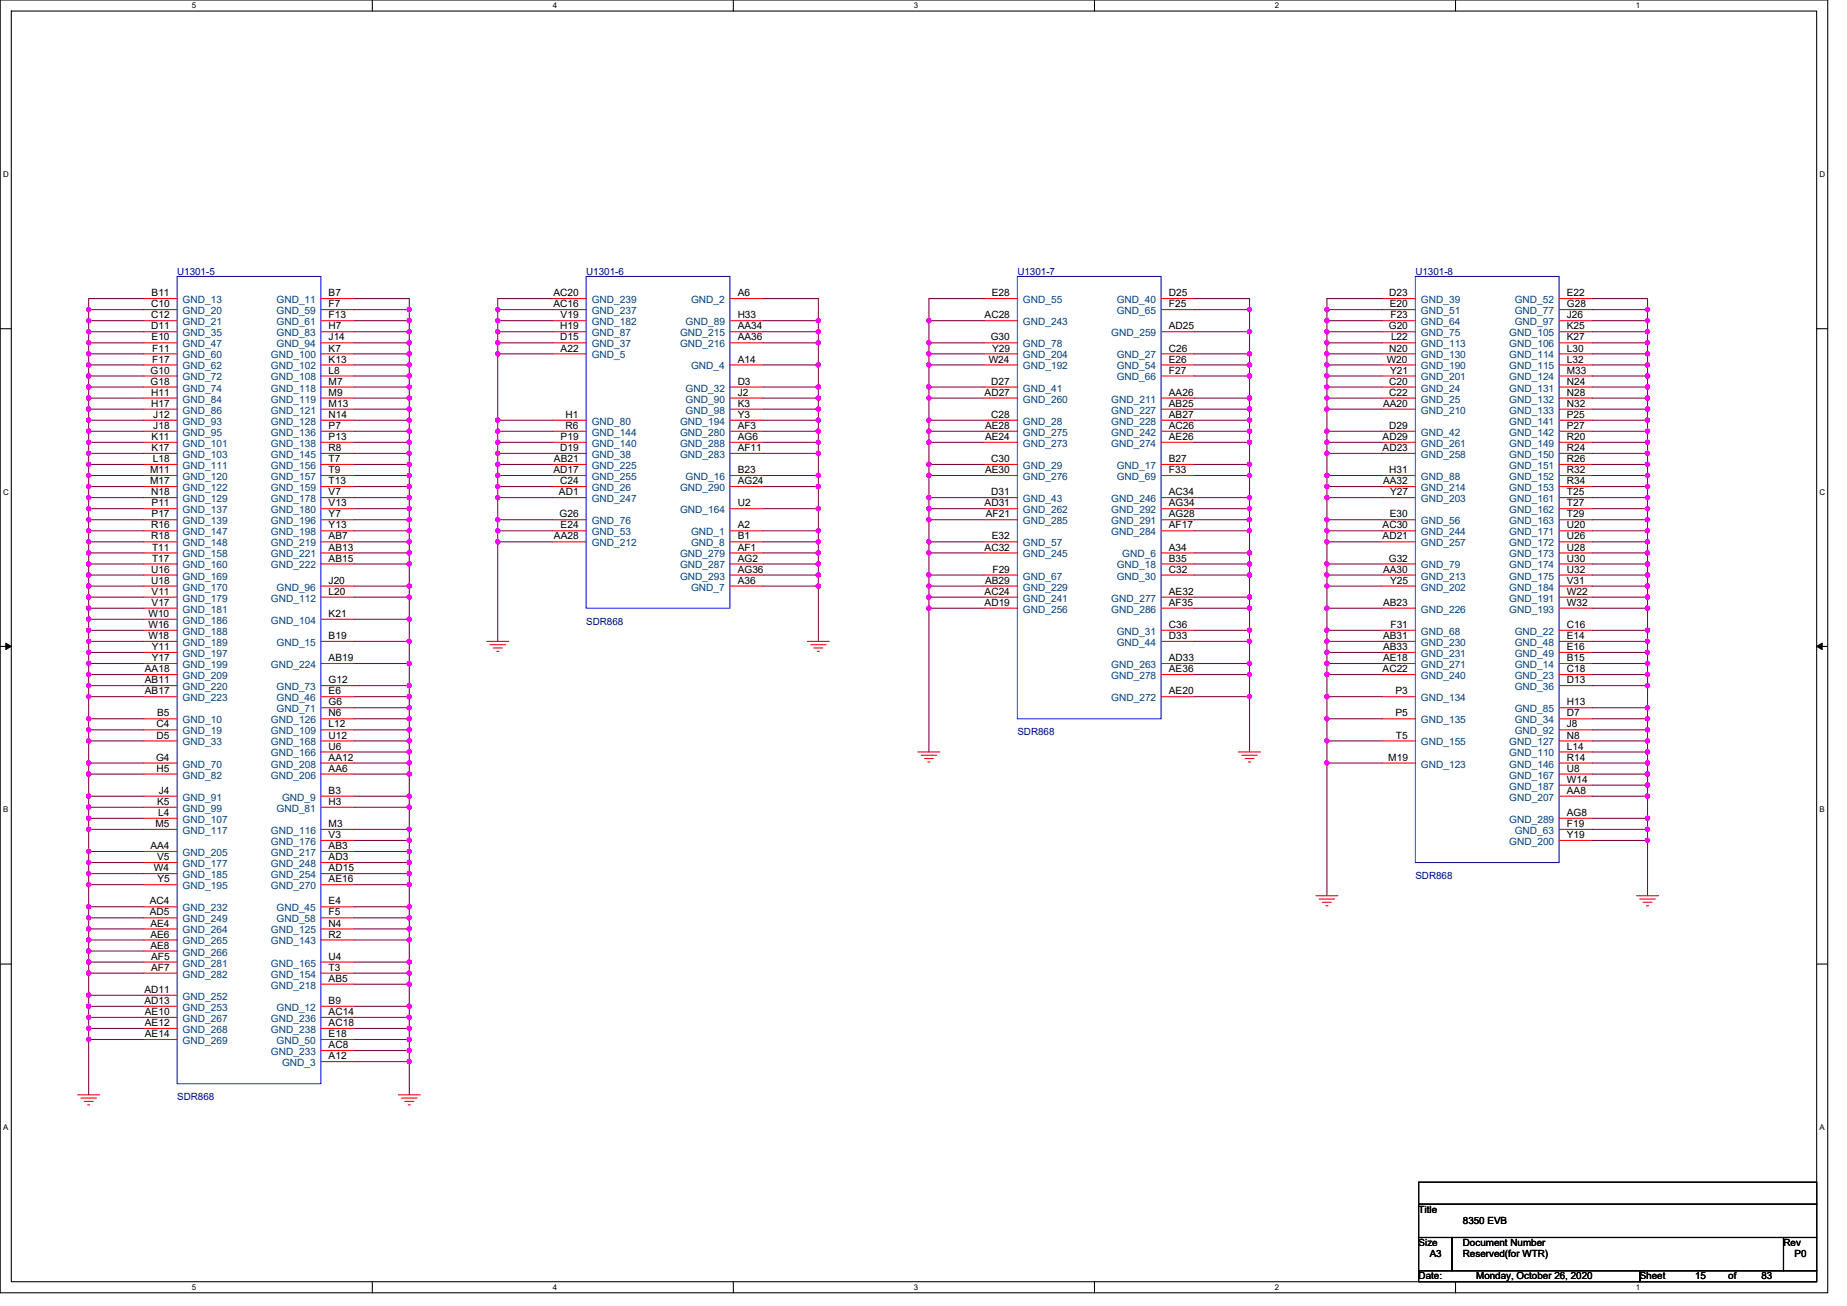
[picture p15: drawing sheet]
<svg xmlns="http://www.w3.org/2000/svg" width="297mm" height="210mm" viewBox="0 0 297 210" stroke-linecap="round" stroke-linejoin="round" font-family="sans-serif">
<defs><g id="words">
<g font-size="1.6">
<text x="24.4" y="47.6">B11</text>
<text x="52.8" y="47.6">B7</text>
<text x="89" y="47.6">AC20</text>
<text x="118.6" y="47.6">A6</text>
<text x="159.5" y="47.6">E28</text>
<text x="188" y="47.6">D25</text>
<text x="223.4" y="47.6">D23</text>
<text x="252" y="47.6">E22</text>
<text x="24.3" y="49.4">C10</text>
<text x="24.3" y="51.2">C12</text>
<text x="24.3" y="53">D11</text>
<text x="52.8" y="49.4">F7</text>
<text x="52.8" y="51.2">F13</text>
<text x="52.8" y="53">H7</text>
<text x="89" y="49.4">AC16</text>
<text x="90.1" y="53">H19</text>
<text x="90.2" y="51.2">V19</text>
<text x="118.6" y="51.2">H33</text>
<text x="118.6" y="53">AA34</text>
<text x="158.3" y="51.2">AC28</text>
<text x="188" y="49.4">F25</text>
<text x="188" y="53">AD25</text>
<text x="223.3" y="53">G20</text>
<text x="223.5" y="49.4">E20</text>
<text x="223.6" y="51.2">F23</text>
<text x="252" y="49.4">G28</text>
<text x="252" y="51.2">J26</text>
<text x="252" y="53">K25</text>
<text x="24.4" y="54.7">E10</text>
<text x="24.5" y="56.5">F11</text>
<text x="24.5" y="58.3">F17</text>
<text x="52.8" y="54.7">J14</text>
<text x="52.9" y="56.5">K7</text>
<text x="52.9" y="58.3">K13</text>
<text x="90.1" y="54.7">D15</text>
<text x="90.2" y="56.5">A22</text>
<text x="118.6" y="58.3">A14</text>
<text x="118.6" y="54.7">AA36</text>
<text x="159" y="58.3">W24</text>
<text x="159.3" y="54.7">G30</text>
<text x="159.6" y="56.5">Y29</text>
<text x="188" y="56.5">C26</text>
<text x="188" y="58.3">E26</text>
<text x="223" y="58.3">W20</text>
<text x="223.4" y="56.5">N20</text>
<text x="223.7" y="54.7">L22</text>
<text x="252" y="54.7">K27</text>
<text x="252" y="56.5">L30</text>
<text x="252" y="58.3">L32</text>
<text x="24.2" y="60.1">G10</text>
<text x="24.2" y="61.8">G18</text>
<text x="24.3" y="63.6">H11</text>
<text x="24.3" y="65.4">H17</text>
<text x="52.9" y="60.1">L8</text>
<text x="52.9" y="61.8">M7</text>
<text x="52.9" y="63.6">M9</text>
<text x="52.9" y="65.4">M13</text>
<text x="118.6" y="61.8">D3</text>
<text x="118.6" y="63.6">J2</text>
<text x="118.6" y="65.4">K3</text>
<text x="158.3" y="63.6">AD27</text>
<text x="159.4" y="61.8">D27</text>
<text x="188" y="60.1">F27</text>
<text x="188" y="63.6">AA26</text>
<text x="188" y="65.4">AB25</text>
<text x="222.4" y="65.4">AA20</text>
<text x="223.4" y="61.8">C20</text>
<text x="223.4" y="63.6">C22</text>
<text x="223.6" y="60.1">Y21</text>
<text x="252" y="60.1">M33</text>
<text x="252" y="61.8">N24</text>
<text x="252" y="63.6">N28</text>
<text x="252" y="65.4">N32</text>
<text x="24.4" y="70.7">K11</text>
<text x="24.7" y="67.2">J12</text>
<text x="24.7" y="69">J18</text>
<text x="52.9" y="67.2">N14</text>
<text x="52.9" y="69">P7</text>
<text x="52.9" y="70.7">P13</text>
<text x="90.2" y="70.7">P19</text>
<text x="91" y="67.2">H1</text>
<text x="91" y="69">R6</text>
<text x="118.6" y="67.2">Y3</text>
<text x="118.6" y="69">AF3</text>
<text x="118.6" y="70.7">AG6</text>
<text x="158.4" y="70.7">AE24</text>
<text x="158.4" y="69">AE28</text>
<text x="159.4" y="67.2">C28</text>
<text x="188" y="67.2">AB27</text>
<text x="188" y="69">AC26</text>
<text x="188" y="70.7">AE26</text>
<text x="222.4" y="70.7">AD29</text>
<text x="223.4" y="69">D29</text>
<text x="252" y="67.2">P25</text>
<text x="252" y="69">P27</text>
<text x="252" y="70.7">R20</text>
<text x="24.1" y="76.1">M11</text>
<text x="24.1" y="77.9">M17</text>
<text x="24.4" y="72.5">K17</text>
<text x="24.6" y="74.3">L18</text>
<text x="52.9" y="72.5">R8</text>
<text x="52.9" y="74.3">T7</text>
<text x="52.9" y="76.1">T9</text>
<text x="52.9" y="77.9">T13</text>
<text x="89" y="76.1">AD17</text>
<text x="89.1" y="74.3">AB21</text>
<text x="90.1" y="77.9">C24</text>
<text x="90.1" y="72.5">D19</text>
<text x="118.6" y="76.1">B23</text>
<text x="118.6" y="72.5">AF11</text>
<text x="118.6" y="77.9">AG24</text>
<text x="158.4" y="76.1">AE30</text>
<text x="159.4" y="74.3">C30</text>
<text x="188" y="74.3">B27</text>
<text x="188" y="76.1">F33</text>
<text x="222.4" y="72.5">AD23</text>
<text x="222.4" y="77.9">AA32</text>
<text x="223.4" y="76.1">H31</text>
<text x="252" y="72.5">R24</text>
<text x="252" y="74.3">R26</text>
<text x="252" y="76.1">R32</text>
<text x="252" y="77.9">R34</text>
<text x="24.3" y="79.6">N18</text>
<text x="24.4" y="81.4">P11</text>
<text x="24.4" y="83.2">P17</text>
<text x="52.9" y="79.6">V7</text>
<text x="52.9" y="81.4">V13</text>
<text x="52.9" y="83.2">Y7</text>
<text x="89.9" y="79.6">AD1</text>
<text x="90" y="83.2">G26</text>
<text x="118.6" y="81.4">U2</text>
<text x="158.3" y="81.4">AD31</text>
<text x="158.5" y="83.2">AF21</text>
<text x="159.4" y="79.6">D31</text>
<text x="188" y="79.6">AC34</text>
<text x="188" y="83.2">AG28</text>
<text x="188" y="81.4">AG34</text>
<text x="223.5" y="83.2">E30</text>
<text x="223.6" y="79.6">Y27</text>
<text x="252" y="79.6">T25</text>
<text x="252" y="81.4">T27</text>
<text x="252" y="83.2">T29</text>
<text x="24.3" y="85">R16</text>
<text x="24.3" y="86.7">R18</text>
<text x="24.5" y="88.5">T11</text>
<text x="52.9" y="85">Y13</text>
<text x="52.9" y="86.7">AB7</text>
<text x="52.9" y="88.5">AB13</text>
<text x="89.1" y="86.7">AA28</text>
<text x="90.2" y="85">E24</text>
<text x="118.6" y="85">A2</text>
<text x="118.6" y="86.7">B1</text>
<text x="118.6" y="88.5">AF1</text>
<text x="158.3" y="88.5">AC32</text>
<text x="159.5" y="86.7">E32</text>
<text x="188" y="88.5">A34</text>
<text x="188" y="85">AF17</text>
<text x="222.4" y="85">AC30</text>
<text x="222.4" y="86.7">AD21</text>
<text x="252" y="85">U20</text>
<text x="252" y="86.7">U26</text>
<text x="252" y="88.5">U28</text>
<text x="24.3" y="92.1">U16</text>
<text x="24.3" y="93.9">U18</text>
<text x="24.4" y="95.6">V11</text>
<text x="24.5" y="90.3">T17</text>
<text x="52.8" y="93.9">J20</text>
<text x="52.9" y="95.6">L20</text>
<text x="52.9" y="90.3">AB15</text>
<text x="118.6" y="93.9">A36</text>
<text x="118.6" y="90.3">AG2</text>
<text x="118.6" y="92.1">AG36</text>
<text x="158.3" y="95.6">AC24</text>
<text x="158.4" y="93.9">AB29</text>
<text x="159.6" y="92.1">F29</text>
<text x="188" y="90.3">B35</text>
<text x="188" y="92.1">C32</text>
<text x="188" y="95.6">AE32</text>
<text x="222.4" y="92.1">AA30</text>
<text x="223.3" y="90.3">G32</text>
<text x="223.6" y="93.9">Y25</text>
<text x="252" y="90.3">U30</text>
<text x="252" y="92.1">U32</text>
<text x="252" y="93.9">V31</text>
<text x="252" y="95.6">W22</text>
<text x="23.9" y="99.2">W10</text>
<text x="23.9" y="101">W16</text>
<text x="24.4" y="97.4">V17</text>
<text x="52.9" y="99.2">K21</text>
<text x="158.3" y="97.4">AD19</text>
<text x="188" y="101">C36</text>
<text x="188" y="97.4">AF35</text>
<text x="222.4" y="97.4">AB23</text>
<text x="223.6" y="101">F31</text>
<text x="252" y="101">C16</text>
<text x="252" y="97.4">W32</text>
<text x="23.9" y="102.7">W18</text>
<text x="24.4" y="104.5">Y11</text>
<text x="24.4" y="106.3">Y17</text>
<text x="52.8" y="102.7">B19</text>
<text x="52.9" y="106.3">AB19</text>
<text x="188" y="102.7">D33</text>
<text x="188" y="106.3">AD33</text>
<text x="222.4" y="102.7">AB31</text>
<text x="222.4" y="104.5">AB33</text>
<text x="222.4" y="106.3">AE18</text>
<text x="252" y="106.3">B15</text>
<text x="252" y="102.7">E14</text>
<text x="252" y="104.5">E16</text>
<text x="23.3" y="108.1">AA18</text>
<text x="23.3" y="109.9">AB11</text>
<text x="23.3" y="111.6">AB17</text>
<text x="52.8" y="111.6">E6</text>
<text x="52.8" y="113.4">G6</text>
<text x="52.8" y="109.9">G12</text>
<text x="188" y="111.6">AE20</text>
<text x="188" y="108.1">AE36</text>
<text x="222.4" y="108.1">AC22</text>
<text x="224.4" y="111.6">P3</text>
<text x="252" y="108.1">C18</text>
<text x="252" y="109.9">D13</text>
<text x="252" y="113.4">H13</text>
<text x="25.2" y="117">C4</text>
<text x="25.2" y="118.7">D5</text>
<text x="25.3" y="115.2">B5</text>
<text x="52.9" y="117">L12</text>
<text x="52.9" y="115.2">N6</text>
<text x="52.9" y="118.7">U12</text>
<text x="224.4" y="115.2">P5</text>
<text x="224.5" y="118.7">T5</text>
<text x="252" y="115.2">D7</text>
<text x="252" y="117">J8</text>
<text x="252" y="118.7">N8</text>
<text x="25.1" y="122.3">G4</text>
<text x="25.2" y="124.1">H5</text>
<text x="52.9" y="120.5">U6</text>
<text x="52.9" y="124.1">AA6</text>
<text x="52.9" y="122.3">AA12</text>
<text x="223.3" y="122.3">M19</text>
<text x="252" y="120.5">L14</text>
<text x="252" y="122.3">R14</text>
<text x="252" y="124.1">U8</text>
<text x="252" y="125.9">W14</text>
<text x="25.3" y="129.4">K5</text>
<text x="25.5" y="131.2">L4</text>
<text x="25.5" y="127.6">J4</text>
<text x="52.8" y="129.4">H3</text>
<text x="52.8" y="127.6">B3</text>
<text x="252" y="127.6">AA8</text>
<text x="252" y="131.2">AG8</text>
<text x="24.2" y="136.5">AA4</text>
<text x="25" y="133">M5</text>
<text x="52.9" y="133">M3</text>
<text x="52.9" y="134.7">V3</text>
<text x="52.9" y="136.5">AB3</text>
<text x="252" y="133">F19</text>
<text x="252" y="134.7">Y19</text>
<text x="24.8" y="140.1">W4</text>
<text x="25.3" y="138.3">V5</text>
<text x="25.3" y="141.9">Y5</text>
<text x="52.9" y="138.3">AD3</text>
<text x="52.9" y="140.1">AD15</text>
<text x="52.9" y="141.9">AE16</text>
<text x="24.1" y="145.4">AC4</text>
<text x="24.1" y="147.2">AD5</text>
<text x="24.2" y="149">AE4</text>
<text x="52.8" y="145.4">E4</text>
<text x="52.8" y="147.2">F5</text>
<text x="52.9" y="149">N4</text>
<text x="24.2" y="150.7">AE6</text>
<text x="24.2" y="152.5">AE8</text>
<text x="24.3" y="154.3">AF5</text>
<text x="52.9" y="150.7">R2</text>
<text x="52.9" y="154.3">U4</text>
<text x="23.2" y="159.6">AD11</text>
<text x="23.2" y="161.4">AD13</text>
<text x="24.3" y="156.1">AF7</text>
<text x="52.8" y="161.4">B9</text>
<text x="52.9" y="156.1">T3</text>
<text x="52.9" y="157.9">AB5</text>
<text x="23.3" y="163.2">AE10</text>
<text x="23.3" y="165">AE12</text>
<text x="23.3" y="166.8">AE14</text>
<text x="52.8" y="166.8">E18</text>
<text x="52.9" y="163.2">AC14</text>
<text x="52.9" y="165">AC18</text>
<text x="52.8" y="170.3">A12</text>
<text x="52.9" y="168.5">AC8</text>
<text x="228.1" y="195.1">Title</text>
<text x="235.3" y="196.8">8350 EVB</text>
<text x="228.1" y="200.4">Size</text>
<text x="229.9" y="202.2">A3</text>
<text x="235.3" y="200.4">Document Number</text>
<text x="235.3" y="202.2">Reserved(for WTR)</text>
<text x="286.8" y="200.4">Rev</text>
<text x="288.6" y="202.2">P0</text>
<text x="228.1" y="205.7">Date:</text>
<text x="237.4" y="205.7">Monday, October 26, 2020</text>
<text x="263.7" y="205.7">Sheet</text>
<text x="272.6" y="205.7">15</text>
<text x="277.9" y="205.7">of</text>
<text x="283.3" y="205.7">83</text>
</g>
<g font-size="1.6" fill="#000080">
<text x="28.5" y="44.3">U1301-5</text>
<text x="94.3" y="44.3">U1301-6</text>
<text x="163.6" y="44.3">U1301-7</text>
<text x="227.6" y="44.3">U1301-8</text>
<text x="94.3" y="100.5">SDR868</text>
<text x="163.6" y="118.2">SDR868</text>
<text x="227.6" y="141.4">SDR868</text>
<text x="28.5" y="176.9">SDR868</text>
</g>
<g font-size="1.6" fill="#004080">
<text x="29.4" y="48.7">GND_13</text>
<text x="29.4" y="50.5">GND_20</text>
<text x="29.4" y="52.3">GND_21</text>
<text x="44.5" y="48.7">GND_11</text>
<text x="44.5" y="50.5">GND_59</text>
<text x="44.5" y="52.3">GND_61</text>
<text x="95.2" y="52.3">GND_182</text>
<text x="95.2" y="50.5">GND_237</text>
<text x="95.2" y="48.7">GND_239</text>
<text x="110.3" y="52.3">GND_89</text>
<text x="111.1" y="48.7">GND_2</text>
<text x="164.5" y="48.7">GND_55</text>
<text x="164.5" y="52.3">GND_243</text>
<text x="179.6" y="48.7">GND_40</text>
<text x="179.6" y="50.5">GND_65</text>
<text x="228.5" y="48.7">GND_39</text>
<text x="228.5" y="50.5">GND_51</text>
<text x="228.5" y="52.3">GND_64</text>
<text x="243.6" y="48.7">GND_52</text>
<text x="243.6" y="50.5">GND_77</text>
<text x="243.6" y="52.3">GND_97</text>
<text x="29.4" y="54.1">GND_35</text>
<text x="29.4" y="55.8">GND_47</text>
<text x="29.4" y="57.6">GND_60</text>
<text x="29.4" y="59.4">GND_62</text>
<text x="43.6" y="57.6">GND_100</text>
<text x="43.6" y="59.4">GND_102</text>
<text x="44.5" y="54.1">GND_83</text>
<text x="44.5" y="55.8">GND_94</text>
<text x="95.2" y="57.6">GND_5</text>
<text x="95.2" y="55.8">GND_37</text>
<text x="95.2" y="54.1">GND_87</text>
<text x="109.4" y="54.1">GND_215</text>
<text x="109.4" y="55.8">GND_216</text>
<text x="111.1" y="59.4">GND_4</text>
<text x="164.5" y="55.8">GND_78</text>
<text x="164.5" y="59.4">GND_192</text>
<text x="164.5" y="57.6">GND_204</text>
<text x="178.7" y="54.1">GND_259</text>
<text x="179.6" y="57.6">GND_27</text>
<text x="179.6" y="59.4">GND_54</text>
<text x="228.5" y="54.1">GND_75</text>
<text x="228.5" y="55.8">GND_113</text>
<text x="228.5" y="57.6">GND_130</text>
<text x="228.5" y="59.4">GND_190</text>
<text x="242.7" y="54.1">GND_105</text>
<text x="242.7" y="55.8">GND_106</text>
<text x="242.7" y="57.6">GND_114</text>
<text x="242.7" y="59.4">GND_115</text>
<text x="29.4" y="61.2">GND_72</text>
<text x="29.4" y="62.9">GND_74</text>
<text x="29.4" y="64.7">GND_84</text>
<text x="43.6" y="61.2">GND_108</text>
<text x="43.6" y="62.9">GND_118</text>
<text x="43.6" y="64.7">GND_119</text>
<text x="110.3" y="62.9">GND_32</text>
<text x="110.3" y="64.7">GND_90</text>
<text x="164.5" y="62.9">GND_41</text>
<text x="164.5" y="64.7">GND_260</text>
<text x="178.7" y="64.7">GND_211</text>
<text x="179.6" y="61.2">GND_66</text>
<text x="228.5" y="62.9">GND_24</text>
<text x="228.5" y="64.7">GND_25</text>
<text x="228.5" y="61.2">GND_201</text>
<text x="242.7" y="61.2">GND_124</text>
<text x="242.7" y="62.9">GND_131</text>
<text x="242.7" y="64.7">GND_132</text>
<text x="29.4" y="66.5">GND_86</text>
<text x="29.4" y="68.3">GND_93</text>
<text x="29.4" y="70.1">GND_95</text>
<text x="29.4" y="71.8">GND_101</text>
<text x="43.6" y="66.5">GND_121</text>
<text x="43.6" y="68.3">GND_128</text>
<text x="43.6" y="70.1">GND_136</text>
<text x="43.6" y="71.8">GND_138</text>
<text x="95.2" y="68.3">GND_80</text>
<text x="95.2" y="71.8">GND_140</text>
<text x="95.2" y="70.1">GND_144</text>
<text x="109.4" y="68.3">GND_194</text>
<text x="109.4" y="70.1">GND_280</text>
<text x="109.4" y="71.8">GND_288</text>
<text x="110.3" y="66.5">GND_98</text>
<text x="164.5" y="68.3">GND_28</text>
<text x="164.5" y="71.8">GND_273</text>
<text x="164.5" y="70.1">GND_275</text>
<text x="178.7" y="66.5">GND_227</text>
<text x="178.7" y="68.3">GND_228</text>
<text x="178.7" y="70.1">GND_242</text>
<text x="178.7" y="71.8">GND_274</text>
<text x="228.5" y="70.1">GND_42</text>
<text x="228.5" y="66.5">GND_210</text>
<text x="228.5" y="71.8">GND_261</text>
<text x="242.7" y="66.5">GND_133</text>
<text x="242.7" y="68.3">GND_141</text>
<text x="242.7" y="70.1">GND_142</text>
<text x="242.7" y="71.8">GND_149</text>
<text x="29.4" y="73.6">GND_103</text>
<text x="29.4" y="75.4">GND_111</text>
<text x="29.4" y="77.2">GND_120</text>
<text x="43.6" y="73.6">GND_145</text>
<text x="43.6" y="75.4">GND_156</text>
<text x="43.6" y="77.2">GND_157</text>
<text x="95.2" y="73.6">GND_38</text>
<text x="95.2" y="75.4">GND_225</text>
<text x="95.2" y="77.2">GND_255</text>
<text x="109.4" y="73.6">GND_283</text>
<text x="110.3" y="77.2">GND_16</text>
<text x="164.5" y="75.4">GND_29</text>
<text x="164.5" y="77.2">GND_276</text>
<text x="179.6" y="75.4">GND_17</text>
<text x="179.6" y="77.2">GND_69</text>
<text x="228.5" y="77.2">GND_88</text>
<text x="228.5" y="73.6">GND_258</text>
<text x="242.7" y="73.6">GND_150</text>
<text x="242.7" y="75.4">GND_151</text>
<text x="242.7" y="77.2">GND_152</text>
<text x="29.4" y="79">GND_122</text>
<text x="29.4" y="80.7">GND_129</text>
<text x="29.4" y="82.5">GND_137</text>
<text x="43.6" y="79">GND_159</text>
<text x="43.6" y="80.7">GND_178</text>
<text x="43.6" y="82.5">GND_180</text>
<text x="95.2" y="79">GND_26</text>
<text x="95.2" y="80.7">GND_247</text>
<text x="109.4" y="82.5">GND_164</text>
<text x="109.4" y="79">GND_290</text>
<text x="164.5" y="80.7">GND_43</text>
<text x="164.5" y="82.5">GND_262</text>
<text x="178.7" y="80.7">GND_246</text>
<text x="178.7" y="82.5">GND_292</text>
<text x="228.5" y="80.7">GND_203</text>
<text x="228.5" y="79">GND_214</text>
<text x="242.7" y="79">GND_153</text>
<text x="242.7" y="80.7">GND_161</text>
<text x="242.7" y="82.5">GND_162</text>
<text x="29.4" y="84.3">GND_139</text>
<text x="29.4" y="86.1">GND_147</text>
<text x="29.4" y="87.8">GND_148</text>
<text x="29.4" y="89.6">GND_158</text>
<text x="43.6" y="84.3">GND_196</text>
<text x="43.6" y="86.1">GND_198</text>
<text x="43.6" y="87.8">GND_219</text>
<text x="43.6" y="89.6">GND_221</text>
<text x="95.2" y="86.1">GND_53</text>
<text x="95.2" y="84.3">GND_76</text>
<text x="95.2" y="87.8">GND_212</text>
<text x="109.4" y="89.6">GND_279</text>
<text x="111.1" y="86.1">GND_1</text>
<text x="111.1" y="87.8">GND_8</text>
<text x="164.5" y="87.8">GND_57</text>
<text x="164.5" y="89.6">GND_245</text>
<text x="164.5" y="84.3">GND_285</text>
<text x="178.7" y="86.1">GND_284</text>
<text x="178.7" y="84.3">GND_291</text>
<text x="180.5" y="89.6">GND_6</text>
<text x="228.5" y="84.3">GND_56</text>
<text x="228.5" y="86.1">GND_244</text>
<text x="228.5" y="87.8">GND_257</text>
<text x="242.7" y="84.3">GND_163</text>
<text x="242.7" y="86.1">GND_171</text>
<text x="242.7" y="87.8">GND_172</text>
<text x="242.7" y="89.6">GND_173</text>
<text x="29.4" y="91.4">GND_160</text>
<text x="29.4" y="93.2">GND_169</text>
<text x="29.4" y="95">GND_170</text>
<text x="43.6" y="91.4">GND_222</text>
<text x="44.5" y="95">GND_96</text>
<text x="109.4" y="91.4">GND_287</text>
<text x="109.4" y="93.2">GND_293</text>
<text x="111.1" y="95">GND_7</text>
<text x="164.5" y="93.2">GND_67</text>
<text x="164.5" y="95">GND_229</text>
<text x="179.6" y="91.4">GND_18</text>
<text x="179.6" y="93.2">GND_30</text>
<text x="228.5" y="91.4">GND_79</text>
<text x="228.5" y="95">GND_202</text>
<text x="228.5" y="93.2">GND_213</text>
<text x="242.7" y="91.4">GND_174</text>
<text x="242.7" y="93.2">GND_175</text>
<text x="242.7" y="95">GND_184</text>
<text x="29.4" y="96.7">GND_179</text>
<text x="29.4" y="98.5">GND_181</text>
<text x="29.4" y="100.3">GND_186</text>
<text x="43.6" y="100.3">GND_104</text>
<text x="43.6" y="96.7">GND_112</text>
<text x="164.5" y="96.7">GND_241</text>
<text x="164.5" y="98.5">GND_256</text>
<text x="178.7" y="96.7">GND_277</text>
<text x="178.7" y="98.5">GND_286</text>
<text x="228.5" y="98.5">GND_226</text>
<text x="242.7" y="96.7">GND_191</text>
<text x="242.7" y="98.5">GND_193</text>
<text x="29.4" y="102.1">GND_188</text>
<text x="29.4" y="103.8">GND_189</text>
<text x="29.4" y="105.6">GND_197</text>
<text x="29.4" y="107.4">GND_199</text>
<text x="43.6" y="107.4">GND_224</text>
<text x="44.5" y="103.8">GND_15</text>
<text x="178.7" y="107.4">GND_263</text>
<text x="179.6" y="102.1">GND_31</text>
<text x="179.6" y="103.8">GND_44</text>
<text x="228.5" y="102.1">GND_68</text>
<text x="228.5" y="103.8">GND_230</text>
<text x="228.5" y="105.6">GND_231</text>
<text x="228.5" y="107.4">GND_271</text>
<text x="243.6" y="107.4">GND_14</text>
<text x="243.6" y="102.1">GND_22</text>
<text x="243.6" y="103.8">GND_48</text>
<text x="243.6" y="105.6">GND_49</text>
<text x="29.4" y="109.2">GND_209</text>
<text x="29.4" y="111">GND_220</text>
<text x="29.4" y="112.7">GND_223</text>
<text x="44.5" y="112.7">GND_46</text>
<text x="44.5" y="111">GND_73</text>
<text x="178.7" y="112.7">GND_272</text>
<text x="178.7" y="109.2">GND_278</text>
<text x="228.5" y="112.7">GND_134</text>
<text x="228.5" y="109.2">GND_240</text>
<text x="243.6" y="109.2">GND_23</text>
<text x="243.6" y="111">GND_36</text>
<text x="29.4" y="116.3">GND_10</text>
<text x="29.4" y="118.1">GND_19</text>
<text x="29.4" y="119.8">GND_33</text>
<text x="43.6" y="118.1">GND_109</text>
<text x="43.6" y="116.3">GND_126</text>
<text x="43.6" y="119.8">GND_168</text>
<text x="44.5" y="114.5">GND_71</text>
<text x="228.5" y="116.3">GND_135</text>
<text x="228.5" y="119.8">GND_155</text>
<text x="242.7" y="119.8">GND_127</text>
<text x="243.6" y="116.3">GND_34</text>
<text x="243.6" y="114.5">GND_85</text>
<text x="243.6" y="118.1">GND_92</text>
<text x="29.4" y="123.4">GND_70</text>
<text x="29.4" y="125.2">GND_82</text>
<text x="43.6" y="121.6">GND_166</text>
<text x="43.6" y="125.2">GND_206</text>
<text x="43.6" y="123.4">GND_208</text>
<text x="228.5" y="123.4">GND_123</text>
<text x="242.7" y="121.6">GND_110</text>
<text x="242.7" y="123.4">GND_146</text>
<text x="242.7" y="125.2">GND_167</text>
<text x="29.4" y="128.7">GND_91</text>
<text x="29.4" y="130.5">GND_99</text>
<text x="44.5" y="130.5">GND_81</text>
<text x="45.4" y="128.7">GND_9</text>
<text x="242.7" y="127">GND_187</text>
<text x="242.7" y="128.7">GND_207</text>
<text x="29.4" y="132.3">GND_107</text>
<text x="29.4" y="134.1">GND_117</text>
<text x="29.4" y="137.6">GND_205</text>
<text x="43.6" y="134.1">GND_116</text>
<text x="43.6" y="135.8">GND_176</text>
<text x="43.6" y="137.6">GND_217</text>
<text x="242.7" y="135.8">GND_200</text>
<text x="242.7" y="132.3">GND_289</text>
<text x="243.6" y="134.1">GND_63</text>
<text x="29.4" y="139.4">GND_177</text>
<text x="29.4" y="141.2">GND_185</text>
<text x="29.4" y="143">GND_195</text>
<text x="43.6" y="139.4">GND_248</text>
<text x="43.6" y="141.2">GND_254</text>
<text x="43.6" y="143">GND_270</text>
<text x="29.4" y="146.5">GND_232</text>
<text x="29.4" y="148.3">GND_249</text>
<text x="44.5" y="146.5">GND_45</text>
<text x="44.5" y="148.3">GND_58</text>
<text x="29.4" y="150.1">GND_264</text>
<text x="29.4" y="151.8">GND_265</text>
<text x="29.4" y="153.6">GND_266</text>
<text x="29.4" y="155.4">GND_281</text>
<text x="43.6" y="150.1">GND_125</text>
<text x="43.6" y="151.8">GND_143</text>
<text x="43.6" y="155.4">GND_165</text>
<text x="29.4" y="160.7">GND_252</text>
<text x="29.4" y="157.2">GND_282</text>
<text x="43.6" y="157.2">GND_154</text>
<text x="43.6" y="159">GND_218</text>
<text x="29.4" y="162.5">GND_253</text>
<text x="29.4" y="164.3">GND_267</text>
<text x="29.4" y="166.1">GND_268</text>
<text x="29.4" y="167.9">GND_269</text>
<text x="43.6" y="164.3">GND_236</text>
<text x="43.6" y="166.1">GND_238</text>
<text x="44.5" y="162.5">GND_12</text>
<text x="44.5" y="167.9">GND_50</text>
<text x="43.6" y="169.6">GND_233</text>
<text x="45.4" y="171.4">GND_3</text>
</g>
<g font-size="1.3">
<text x="30.8" y="1.3">5</text>
<text x="88.9" y="1.3">4</text>
<text x="147" y="1.3">3</text>
<text x="205" y="1.3">2</text>
<text x="263.1" y="1.3">1</text>
<text x=".5" y="28.4">D</text>
<text x="292.6" y="28.4">D</text>
<text x=".5" y="79.5">C</text>
<text x="292.6" y="79.5">C</text>
<text x=".5" y="130.6">B</text>
<text x="292.6" y="130.6">B</text>
<text x=".5" y="181.7">A</text>
<text x="292.6" y="181.7">A</text>
<text x="30.8" y="207.4">5</text>
<text x="88.9" y="207.4">4</text>
<text x="147" y="207.4">3</text>
<text x="205" y="207.4">2</text>
<text x="263.1" y="207.4">1</text>
</g>
</g></defs>
<path d="M0 0h293.9v207.9h-293.9zM1.8 1.8h290.4v204.3h-290.4z" fill="none" stroke="#000" stroke-width=".17"/>
<g fill="#fff">
<path d="M30.8 .2h.7v1.4h-.7z"/>
<path d="M30.8 206.3h.7v1.4h-.7z"/>
</g>
<path d="M59.9 0v1.8M59.9 206.1v1.8" fill="none" stroke="#000" stroke-width=".17"/>
<g fill="#fff">
<path d="M88.9 .2h.7v1.4h-.7z"/>
<path d="M88.9 206.3h.7v1.4h-.7z"/>
</g>
<path d="M117.9 0v1.8M117.9 206.1v1.8" fill="none" stroke="#000" stroke-width=".17"/>
<g fill="#fff">
<path d="M147 .2h.7v1.4h-.7z"/>
<path d="M147 206.3h.7v1.4h-.7z"/>
</g>
<path d="M176 0v1.8M176 206.1v1.8" fill="none" stroke="#000" stroke-width=".17"/>
<g fill="#fff">
<path d="M205 .2h.7v1.4h-.7z"/>
<path d="M205 206.3h.7v1.4h-.7z"/>
</g>
<path d="M234.1 0v1.8M234.1 206.1v1.8" fill="none" stroke="#000" stroke-width=".17"/>
<g fill="#fff">
<path d="M263.1 .2h.7v1.4h-.7z"/>
<path d="M263.1 206.3h.7v1.4h-.7z"/>
<path d="M.5 27.3h.9v1.4h-.9z"/>
<path d="M292.6 27.3h.9v1.4h-.9z"/>
<path d="M.5 78.4h.9v1.4h-.9z"/>
<path d="M292.6 78.4h.9v1.4h-.9z"/>
</g>
<path d="M0 52.9h1.8M292.2 52.9h1.7" fill="none" stroke="#000" stroke-width=".17"/>
<g fill="#fff">
<path d="M.5 129.5h.8v1.4h-.8z"/>
<path d="M292.6 129.5h.9v1.4h-.9z"/>
</g>
<path d="M0 103.9h1.8M292.2 103.9h1.7" fill="none" stroke="#000" stroke-width=".17"/>
<path d="M.9 103.4l.9 .5-.9 .5zM292.2 103.9l.8-.5v1z" fill="#000" stroke="#000" stroke-width=".16"/>
<g fill="#fff">
<path d="M.5 180.5h.8v1.4h-.8z"/>
<path d="M292.6 180.5h.9v1.4h-.9z"/>
</g>
<path d="M0 155h1.8M292.2 155h1.7M228.2 190.1h64v3.5h-64zM228.2 193.6h64v5.4h-64zM228.2 199h5.3v5.3h-5.3zM233.5 199h53.3v5.3h-53.3zM286.8 199h5.4v5.3h-5.4zM228.2 204.3h35.5v1.8h-35.5zM263.7 204.3h28.5v1.8h-28.5z" fill="none" stroke="#000" stroke-width=".17"/>
<g fill="none" stroke="#f00" stroke-width=".17">
<path d="M23.2 48h5.3M23.2 49.8h5.3M23.2 51.6h5.3M23.2 53.3h5.3M23.2 55.1h5.3M23.2 56.9h5.3M23.2 58.7h5.3M51.6 48h5.3M51.6 49.8h5.3M51.6 51.6h5.3M51.6 53.3h5.3M51.6 55.1h5.3"/>
<path d="M51.6 56.9h5.3M51.6 58.7h5.3M88.9 56.9h5.4M88.9 55.1h5.4M88.9 53.3h5.4M88.9 51.6h5.4M88.9 49.8h5.4M88.9 48h5.4M117.4 48h5.3M117.4 58.7h5.3M117.4 51.6h5.3M117.4 53.3h5.3"/>
<path d="M117.4 55.1h5.3M158.3 48h5.3M158.3 55.1h5.3M158.3 58.7h5.3M158.3 56.9h5.3M158.3 51.6h5.3M186.7 56.9h5.4M186.7 48h5.4M186.7 58.7h5.4M186.7 49.8h5.4M186.7 53.3h5.4M222.3 48h5.3"/>
<path d="M222.3 49.8h5.3M222.3 51.6h5.3M222.3 53.3h5.3M222.3 55.1h5.3M222.3 56.9h5.3M222.3 58.7h5.3M250.7 48h5.4M250.7 49.8h5.4M250.7 51.6h5.4M250.7 53.3h5.4M250.7 55.1h5.4M250.7 56.9h5.4"/>
<path d="M250.7 58.7h5.4M23.2 60.5h5.3M23.2 62.2h5.3M23.2 64h5.3M23.2 65.8h5.3M23.2 67.6h5.3M23.2 69.3h5.3M23.2 71.1h5.3M23.2 72.9h5.3M23.2 74.7h5.3M23.2 76.5h5.3M23.2 78.2h5.3"/>
<path d="M51.6 60.5h5.3M51.6 62.2h5.3M51.6 64h5.3M51.6 65.8h5.3M51.6 67.6h5.3M51.6 69.3h5.3M51.6 71.1h5.3M51.6 72.9h5.3M51.6 74.7h5.3M51.6 76.5h5.3M51.6 78.2h5.3M88.9 78.2h5.4"/>
<path d="M88.9 72.9h5.4M88.9 67.6h5.4M88.9 71.1h5.4M88.9 69.3h5.4M88.9 74.7h5.4M88.9 76.5h5.4M117.4 76.5h5.3M117.4 62.2h5.3M117.4 64h5.3M117.4 65.8h5.3M117.4 67.6h5.3M117.4 69.3h5.3"/>
<path d="M117.4 72.9h5.3M117.4 71.1h5.3M117.4 78.2h5.3M158.3 67.6h5.3M158.3 74.7h5.3M158.3 62.2h5.3M158.3 64h5.3M158.3 71.1h5.3M158.3 69.3h5.3M158.3 76.5h5.3M186.7 74.7h5.4M186.7 60.5h5.4"/>
<path d="M186.7 76.5h5.4M186.7 64h5.4M186.7 65.8h5.4M186.7 67.6h5.4M186.7 69.3h5.4M186.7 71.1h5.4M222.3 62.2h5.3M222.3 64h5.3M222.3 69.3h5.3M222.3 76.5h5.3M222.3 60.5h5.3M222.3 65.8h5.3"/>
<path d="M222.3 78.2h5.3M222.3 72.9h5.3M222.3 71.1h5.3M250.7 60.5h5.4M250.7 62.2h5.4M250.7 64h5.4M250.7 65.8h5.4M250.7 67.6h5.4M250.7 69.3h5.4M250.7 71.1h5.4M250.7 72.9h5.4M250.7 74.7h5.4"/>
<path d="M250.7 76.5h5.4M250.7 78.2h5.4M23.2 80h5.3M23.2 81.8h5.3M23.2 83.6h5.3M23.2 85.3h5.3M23.2 87.1h5.3M23.2 88.9h5.3M23.2 90.7h5.3M23.2 92.5h5.3M23.2 94.2h5.3M23.2 96h5.3"/>
<path d="M23.2 97.8h5.3M23.2 99.6h5.3M51.6 94.2h5.3M51.6 99.6h5.3M51.6 96h5.3M51.6 80h5.3M51.6 81.8h5.3M51.6 83.6h5.3M51.6 85.3h5.3M51.6 87.1h5.3M51.6 88.9h5.3M51.6 90.7h5.3"/>
<path d="M88.9 85.3h5.4M88.9 83.6h5.4M88.9 87.1h5.4M88.9 80h5.4M117.4 85.3h5.3M117.4 94.2h5.3M117.4 87.1h5.3M117.4 81.8h5.3M117.4 88.9h5.3M117.4 90.7h5.3M117.4 92.5h5.3M158.3 80h5.3"/>
<path d="M158.3 87.1h5.3M158.3 92.5h5.3M158.3 94.2h5.3M158.3 96h5.3M158.3 88.9h5.3M158.3 97.8h5.3M158.3 81.8h5.3M158.3 83.6h5.3M186.7 88.9h5.4M186.7 90.7h5.4M186.7 92.5h5.4M186.7 80h5.4"/>
<path d="M186.7 96h5.4M186.7 85.3h5.4M186.7 97.8h5.4M186.7 83.6h5.4M186.7 81.8h5.4M222.3 83.6h5.3M222.3 90.7h5.3M222.3 94.2h5.3M222.3 80h5.3M222.3 92.5h5.3M222.3 97.8h5.3M222.3 85.3h5.3"/>
<path d="M222.3 87.1h5.3M250.7 80h5.4M250.7 81.8h5.4M250.7 83.6h5.4M250.7 85.3h5.4M250.7 87.1h5.4M250.7 88.9h5.4M250.7 90.7h5.4M250.7 92.5h5.4M250.7 94.2h5.4M250.7 96h5.4M250.7 97.8h5.4"/>
<path d="M23.2 115.6h5.3M23.2 117.3h5.3M23.2 119.1h5.3M23.2 101.3h5.3M23.2 103.1h5.3M23.2 104.9h5.3M23.2 106.7h5.3M23.2 108.5h5.3M23.2 110.2h5.3M23.2 112h5.3M51.6 103.1h5.3M51.6 112h5.3"/>
<path d="M51.6 113.8h5.3M51.6 110.2h5.3M51.6 117.3h5.3M51.6 115.6h5.3M51.6 119.1h5.3M51.6 106.7h5.3M78.3 103.1h3.5M78.8 103.7h2.5M79.3 104.2h1.5M79.9 104.7h.3M129.8 103.1h3.6M130.4 103.7h2.5"/>
<path d="M130.9 104.2h1.4M131.4 104.7h.4M186.7 101.3h5.4M186.7 103.1h5.4M186.7 106.7h5.4M186.7 112h5.4M186.7 108.5h5.4M222.3 101.3h5.3M222.3 112h5.3M222.3 115.6h5.3M222.3 119.1h5.3M222.3 103.1h5.3"/>
<path d="M222.3 104.9h5.3M222.3 108.5h5.3M222.3 106.7h5.3M250.7 106.7h5.4M250.7 101.3h5.4M250.7 108.5h5.4M250.7 115.6h5.4M250.7 110.2h5.4M250.7 103.1h5.4M250.7 104.9h5.4M250.7 113.8h5.4M250.7 117.3h5.4"/>
<path d="M250.7 119.1h5.4M23.2 122.7h5.3M23.2 124.5h5.3M23.2 128h5.3M23.2 129.8h5.3M23.2 131.6h5.3M23.2 133.3h5.3M23.2 138.7h5.3M23.2 136.9h5.3M51.6 128h5.3M51.6 129.8h5.3M51.6 133.3h5.3"/>
<path d="M51.6 120.9h5.3M51.6 135.1h5.3M51.6 124.5h5.3M51.6 122.7h5.3M51.6 136.9h5.3M51.6 138.7h5.3M147.6 120.9h3.6M148.1 121.4h2.5M148.7 122h1.4M149.2 122.5h.4M199.2 120.9h3.5M199.7 121.4h2.5"/>
<path d="M200.2 122h1.5M200.8 122.5h.3M222.3 122.7h5.3M250.7 133.3h5.4M250.7 120.9h5.4M250.7 122.7h5.4M250.7 124.5h5.4M250.7 126.2h5.4M250.7 135.1h5.4M250.7 128h5.4M250.7 131.6h5.4M23.2 140.5h5.3"/>
<path d="M23.2 142.2h5.3M23.2 145.8h5.3M23.2 147.6h5.3M23.2 149.4h5.3M23.2 151.1h5.3M23.2 152.9h5.3M23.2 154.7h5.3M23.2 156.5h5.3M51.6 145.8h5.3M51.6 147.6h5.3M51.6 149.4h5.3M51.6 151.1h5.3"/>
<path d="M51.6 156.5h5.3M51.6 154.7h5.3M51.6 158.2h5.3M51.6 140.5h5.3M51.6 142.2h5.3M211.6 144h3.6M212.2 144.5h2.4M212.7 145.1h1.4M213.2 145.6h.4M263.2 144h3.5M263.7 144.5h2.5M264.2 145.1h1.5"/>
<path d="M264.8 145.6h.3M12.5 176h3.5M13 176.6h2.5M13.5 177.1h1.5M14.1 177.6h.3M23.2 160h5.3M23.2 161.8h5.3M23.2 163.6h5.3M23.2 165.4h5.3M23.2 167.1h5.3M51.6 170.7h5.3M51.6 161.8h5.3"/>
<path d="M51.6 167.1h5.3M51.6 168.9h5.3M51.6 163.6h5.3M51.6 165.4h5.3M64 176h3.6M64.6 176.6h2.5M65.1 177.1h1.4M65.7 177.6h.3"/>
</g>
<path d="M28.5 44.4h23.1v129.8h-23.1zM94.3 44.5h23.1v53.3h-23.1zM163.6 44.4h23.1v71.2h-23.1zM227.6 44.4h23.1v94.3h-23.1z" fill="none" stroke="#00f" stroke-width=".17"/>
<g fill="none" stroke="#800040" stroke-width=".17">
<path d="M14.3 49.8h8.9M14.3 51.6h8.9M14.3 53.3h8.9M14.3 55.1h8.9M14.3 56.9h8.9M14.3 58.7h8.9M14.3 49.8v1.8M14.3 51.6v1.7M14.3 53.3v1.8M14.3 55.1v1.8M14.3 56.9v1.8M14.3 58.7v1.8"/>
<path d="M23.2 48h-8.9v1.8M56.9 48h8.9v1.8M56.9 49.8h8.9M56.9 51.6h8.9M56.9 53.3h8.9M56.9 55.1h8.9M56.9 56.9h8.9M56.9 58.7h8.9M65.8 49.8v1.8M65.8 51.6v1.7M65.8 53.3v1.8M65.8 55.1v1.8"/>
<path d="M65.8 56.9v1.8M65.8 58.7v1.8M80 49.8h8.9M80 51.6h8.9M80 53.3h8.9M80 55.1h8.9M80 49.8v1.8M80 51.6v1.7M80 53.3v1.8M80 55.1v1.8M88.9 48h-8.9v1.8M88.9 56.9h-8.9v10.7"/>
<path d="M122.7 48h8.9v3.6h-8.9M122.7 53.3h8.9M122.7 55.1h8.9M131.6 51.6v1.7M131.6 53.3v1.8M131.6 55.1v3.6h-8.9M131.6 58.7v3.5h-8.9M149.4 55.1h8.9M149.4 56.9h8.9M149.4 55.1v1.8M149.4 56.9v1.8M158.3 48h-8.9v3.6"/>
<path d="M158.3 51.6h-8.9v3.5M158.3 58.7h-8.9v3.5M192.1 48h8.9v1.8M192.1 49.8h8.9M192.1 53.3h8.9M192.1 56.9h8.9M192.1 58.7h8.9M201 49.8v3.5M201 53.3v3.6M201 56.9v1.8M201 58.7v1.8M213.4 55.1v1.8"/>
<path d="M213.4 56.9v1.8M213.4 55.1h8.9M213.4 56.9h8.9M213.4 49.8v1.8M213.4 51.6v1.7M213.4 53.3v1.8M213.4 58.7v1.8M213.4 49.8h8.9M213.4 51.6h8.9M213.4 53.3h8.9M213.4 58.7h8.9M222.3 48h-8.9v1.8"/>
<path d="M256.1 48h8.9v1.8M256.1 49.8h8.9M256.1 51.6h8.9M256.1 53.3h8.9M256.1 55.1h8.9M256.1 56.9h8.9M256.1 58.7h8.9M265 49.8v1.8M265 51.6v1.7M265 53.3v1.8M265 55.1v1.8M265 56.9v1.8"/>
<path d="M265 58.7v1.8M14.3 60.5h8.9M14.3 62.2h8.9M14.3 64h8.9M14.3 65.8h8.9M14.3 67.6h8.9M14.3 69.3h8.9M14.3 71.1h8.9M14.3 72.9h8.9M14.3 74.7h8.9M14.3 76.5h8.9M14.3 78.2h8.9"/>
<path d="M14.3 60.5v1.7M14.3 62.2v1.8M14.3 64v1.8M14.3 65.8v1.8M14.3 67.6v1.7M14.3 69.3v1.8M14.3 71.1v1.8M14.3 72.9v1.8M14.3 74.7v1.8M14.3 76.5v1.7M14.3 78.2v1.8M56.9 60.5h8.9"/>
<path d="M56.9 62.2h8.9M56.9 64h8.9M56.9 65.8h8.9M56.9 67.6h8.9M56.9 69.3h8.9M56.9 71.1h8.9M56.9 72.9h8.9M56.9 74.7h8.9M56.9 76.5h8.9M56.9 78.2h8.9M65.8 60.5v1.7M65.8 62.2v1.8"/>
<path d="M65.8 64v1.8M65.8 65.8v1.8M65.8 67.6v1.7M65.8 69.3v1.8M65.8 71.1v1.8M65.8 72.9v1.8M65.8 74.7v1.8M65.8 76.5v1.7M65.8 78.2v1.8M80 67.6h8.9M80 69.3h8.9M80 71.1h8.9"/>
<path d="M80 72.9h8.9M80 76.5h8.9M80 78.2h8.9M80 67.6v1.7M80 69.3v1.8M80 71.1v1.8M80 72.9v1.8M80 76.5v1.7M80 78.2v1.8M88.9 74.7h-8.9v1.8M122.7 64h8.9M122.7 65.8h8.9"/>
<path d="M122.7 67.6h8.9M122.7 69.3h8.9M122.7 71.1h8.9M122.7 72.9h8.9M122.7 78.2h8.9M131.6 62.2v1.8M131.6 64v1.8M131.6 65.8v1.8M131.6 67.6v1.7M131.6 69.3v1.8M131.6 71.1v1.8M131.6 72.9v3.6h-8.9"/>
<path d="M131.6 76.5v1.7M131.6 78.2v3.6M149.4 62.2h8.9M149.4 64h8.9M149.4 67.6h8.9M149.4 69.3h8.9M149.4 71.1h8.9M149.4 74.7h8.9M149.4 62.2v1.8M149.4 64v3.6M149.4 67.6v1.7M149.4 69.3v1.8"/>
<path d="M149.4 71.1v3.6M149.4 74.7v1.8M158.3 76.5h-8.9v3.5M192.1 60.5h8.9M192.1 65.8h8.9M192.1 67.6h8.9M192.1 69.3h8.9M192.1 71.1h8.9M192.1 76.5h8.9M201 60.5v3.5h-8.9M201 64v1.8M201 65.8v1.8"/>
<path d="M201 67.6v1.7M201 69.3v1.8M201 71.1v3.6h-8.9M201 74.7v1.8M201 76.5v3.5M213.4 69.3h8.9M213.4 60.5v1.7M213.4 62.2v1.8M213.4 64v1.8M213.4 65.8v3.5M213.4 69.3v1.8M213.4 71.1v1.8"/>
<path d="M213.4 72.9v3.6M213.4 76.5v1.7M213.4 78.2v1.8M213.4 60.5h8.9M213.4 62.2h8.9M213.4 64h8.9M213.4 65.8h8.9M213.4 71.1h8.9M213.4 72.9h8.9M213.4 76.5h8.9M213.4 78.2h8.9M256.1 60.5h8.9"/>
<path d="M256.1 62.2h8.9M256.1 64h8.9M256.1 65.8h8.9M256.1 67.6h8.9M256.1 69.3h8.9M256.1 71.1h8.9M256.1 72.9h8.9M256.1 74.7h8.9M256.1 76.5h8.9M256.1 78.2h8.9M265 60.5v1.7M265 62.2v1.8"/>
<path d="M265 64v1.8M265 65.8v1.8M265 67.6v1.7M265 69.3v1.8M265 71.1v1.8M265 72.9v1.8M265 74.7v1.8M265 76.5v1.7M265 78.2v1.8M14.3 80h8.9M14.3 81.8h8.9M14.3 83.6h8.9"/>
<path d="M14.3 85.3h8.9M14.3 87.1h8.9M14.3 88.9h8.9M14.3 90.7h8.9M14.3 92.5h8.9M14.3 94.2h8.9M14.3 96h8.9M14.3 97.8h8.9M14.3 99.6h8.9M14.3 80v1.8M14.3 81.8v1.8M14.3 83.6v1.7"/>
<path d="M14.3 85.3v1.8M14.3 87.1v1.8M14.3 88.9v1.8M14.3 90.7v1.8M14.3 92.5v1.7M14.3 94.2v1.8M14.3 96v1.8M14.3 97.8v1.8M14.3 99.6v1.7M56.9 80h8.9M56.9 81.8h8.9M56.9 83.6h8.9"/>
<path d="M56.9 85.3h8.9M56.9 87.1h8.9M56.9 88.9h8.9M56.9 90.7h8.9M56.9 94.2h8.9M56.9 96h8.9M56.9 99.6h8.9M65.8 80v1.8M65.8 81.8v1.8M65.8 83.6v1.7M65.8 85.3v1.8M65.8 87.1v1.8"/>
<path d="M65.8 88.9v1.8M65.8 90.7v3.5M65.8 94.2v1.8M65.8 96v3.6M65.8 99.6v3.5M80 83.6h8.9M80 85.3h8.9M80 83.6v1.7M80 85.3v1.8M88.9 80h-8.9v3.6M88.9 87.1h-8.9v16M122.7 92.5h8.9"/>
<path d="M122.7 81.8h8.9M122.7 87.1h8.9M122.7 88.9h8.9M122.7 90.7h8.9M122.7 94.2h8.9M131.6 81.8v3.5h-8.9M131.6 85.3v1.8M131.6 87.1v1.8M131.6 88.9v1.8M131.6 90.7v1.8M131.6 94.2v8.9M131.6 92.5v1.7"/>
<path d="M149.4 83.6h8.9M149.4 87.1h8.9M149.4 88.9h8.9M149.4 92.5h8.9M149.4 83.6v3.5M149.4 87.1v1.8M149.4 88.9v3.6M149.4 92.5v1.7M158.3 80h-8.9v1.8M158.3 94.2h-8.9v1.8M158.3 97.8h-8.9v23.1M158.3 81.8h-8.9v1.8"/>
<path d="M158.3 96h-8.9v1.8M192.1 80h8.9M192.1 81.8h8.9M192.1 83.6h8.9M192.1 85.3h8.9M192.1 90.7h8.9M192.1 92.5h8.9M192.1 96h8.9M201 80v1.8M201 81.8v1.8M201 83.6v1.7M201 85.3v3.6h-8.9"/>
<path d="M201 88.9v1.8M201 90.7v1.8M201 92.5v3.5M201 96v1.8h-8.9M201 97.8v3.5h-8.9M213.4 85.3h8.9M213.4 80v3.6M213.4 83.6v1.7M213.4 85.3v1.8M213.4 87.1v3.6M213.4 90.7v1.8M213.4 92.5v1.7"/>
<path d="M213.4 94.2v3.6M213.4 97.8v3.5M213.4 80h8.9M213.4 83.6h8.9M213.4 87.1h8.9M213.4 90.7h8.9M213.4 92.5h8.9M213.4 94.2h8.9M213.4 97.8h8.9M256.1 80h8.9M256.1 81.8h8.9M256.1 83.6h8.9"/>
<path d="M256.1 85.3h8.9M256.1 87.1h8.9M256.1 88.9h8.9M256.1 90.7h8.9M256.1 94.2h8.9M256.1 96h8.9M256.1 97.8h8.9M256.1 92.5h8.9M265 80v1.8M265 81.8v1.8M265 83.6v1.7M265 85.3v1.8"/>
<path d="M265 87.1v1.8M265 88.9v1.8M265 90.7v1.8M265 94.2v1.8M265 96v1.8M265 97.8v3.5M265 92.5v1.7M14.3 101.3h8.9M14.3 103.1h8.9M14.3 104.9h8.9M14.3 106.7h8.9M14.3 108.5h8.9"/>
<path d="M14.3 110.2h8.9M14.3 112h8.9M14.3 115.6h8.9M14.3 117.3h8.9M14.3 119.1h8.9M14.3 101.3v1.8M14.3 103.1v1.8M14.3 104.9v1.8M14.3 106.7v1.8M14.3 108.5v1.7M14.3 110.2v1.8M14.3 112v3.6"/>
<path d="M14.3 115.6v1.7M14.3 117.3v1.8M14.3 119.1v3.6M56.9 103.1h8.9M56.9 106.7h8.9M56.9 110.2h8.9M56.9 112h8.9M56.9 113.8h8.9M56.9 115.6h8.9M56.9 117.3h8.9M56.9 119.1h8.9M65.8 103.1v3.6"/>
<path d="M65.8 106.7v3.5M65.8 110.2v1.8M65.8 112v1.8M65.8 113.8v1.8M65.8 115.6v1.7M65.8 117.3v1.8M65.8 119.1v1.8M192.1 103.1h8.9M192.1 106.7h8.9M192.1 108.5h8.9M201 101.3v1.8M201 103.1v3.6"/>
<path d="M201 106.7v1.8M201 108.5v3.5h-8.9M201 112v8.9M213.4 106.7v1.8M213.4 103.1h8.9M213.4 106.7h8.9M213.4 108.5h8.9M213.4 101.3v1.8M213.4 103.1v1.8M213.4 104.9v1.8M213.4 108.5v3.5M213.4 112v3.6"/>
<path d="M213.4 115.6v3.5M213.4 119.1v3.6M213.4 101.3h8.9M213.4 104.9h8.9M213.4 112h8.9M213.4 115.6h8.9M213.4 119.1h8.9M256.1 101.3h8.9M256.1 103.1h8.9M256.1 106.7h8.9M256.1 110.2h8.9M256.1 115.6h8.9"/>
<path d="M256.1 117.3h8.9M256.1 119.1h8.9M256.1 108.5h8.9M256.1 104.9h8.9M265 101.3v1.8M265 103.1v1.8M265 106.7v1.8M265 110.2v3.6h-8.9M265 113.8v1.8M265 115.6v1.7M265 117.3v1.8M265 119.1v1.8"/>
<path d="M265 108.5v1.7M265 104.9v1.8M14.3 122.7h8.9M14.3 124.5h8.9M14.3 128h8.9M14.3 129.8h8.9M14.3 131.6h8.9M14.3 133.3h8.9M14.3 136.9h8.9M14.3 138.7h8.9M14.3 122.7v1.8M14.3 124.5v3.5"/>
<path d="M14.3 128v1.8M14.3 129.8v1.8M14.3 131.6v1.7M14.3 133.3v3.6M14.3 136.9v1.8M14.3 138.7v1.8M56.9 120.9h8.9M56.9 122.7h8.9M56.9 124.5h8.9M56.9 128h8.9M56.9 129.8h8.9M56.9 133.3h8.9"/>
<path d="M56.9 135.1h8.9M56.9 136.9h8.9M56.9 138.7h8.9M65.8 120.9v1.8M65.8 122.7v1.8M65.8 124.5v3.5M65.8 128v1.8M65.8 129.8v3.5M65.8 133.4v1.7M65.8 135.1v1.8M65.8 136.9v1.8M65.8 138.7v1.8"/>
<path d="M213.4 122.7h8.9M213.4 122.7v21.3M256.1 120.9h8.9M256.1 122.7h8.9M256.1 124.5h8.9M256.1 128h8.9M256.1 131.6h8.9M256.1 133.3h8.9M256.1 135.1h8.9M256.1 126.2h8.9M265 120.9v1.8M265 122.7v1.8"/>
<path d="M265 124.5v1.7M265 128v3.6M265 131.6v1.7M265 133.4v1.7M265 135.1v8.9M265 126.2v1.8M14.3 140.5h8.9M14.3 142.2h8.9M14.3 145.8h8.9M14.3 147.6h8.9M14.3 149.4h8.9M14.3 151.1h8.9"/>
<path d="M14.3 152.9h8.9M14.3 154.7h8.9M14.3 156.5h8.9M14.3 140.5v1.7M14.3 142.2v3.6M14.3 145.8v1.8M14.3 147.6v1.8M14.3 149.4v1.7M14.3 151.1v1.8M14.3 152.9v1.8M14.3 154.7v1.8M14.3 156.5v3.5"/>
<path d="M56.9 145.8h8.9M56.9 147.6h8.9M56.9 149.4h8.9M56.9 151.1h8.9M56.9 154.7h8.9M56.9 156.5h8.9M56.9 158.2h8.9M56.9 142.2h8.9M56.9 140.5h8.9M65.8 145.8v1.8M65.8 147.6v1.8M65.8 149.4v1.7"/>
<path d="M65.8 151.1v3.6M65.8 154.7v1.8M65.8 156.5v1.7M65.8 158.2v3.6M65.8 142.2v3.6M65.8 140.5v1.7M14.3 160h8.9M14.3 161.8h8.9M14.3 163.6h8.9M14.3 165.4h8.9M14.3 167.1h8.9M14.3 160v1.8"/>
<path d="M14.3 161.8v1.8M14.3 163.6v1.8M14.3 165.4v1.7M14.3 167.1v8.9M56.9 161.8h8.9M56.9 163.6h8.9M56.9 165.4h8.9M56.9 167.1h8.9M56.9 168.9h8.9M56.9 170.7h8.9M65.8 161.8v1.8M65.8 163.6v1.8"/>
<path d="M65.8 165.4v1.7M65.8 167.1v1.8M65.8 168.9v1.8M65.8 170.7v5.3"/>
</g>
<g fill="#f0f" stroke="#f0f" stroke-width=".17">
<circle cx="65.8" cy="51.5" r=".35"/>
<circle cx="65.8" cy="49.8" r=".35"/>
<circle cx="65.8" cy="56.9" r=".35"/>
<circle cx="65.8" cy="55.1" r=".35"/>
<circle cx="65.8" cy="53.3" r=".35"/>
<circle cx="65.8" cy="58.7" r=".35"/>
<circle cx="65.8" cy="62.2" r=".35"/>
<circle cx="65.8" cy="60.4" r=".35"/>
<circle cx="65.8" cy="64" r=".35"/>
<circle cx="65.8" cy="67.6" r=".35"/>
<circle cx="65.8" cy="65.8" r=".35"/>
<circle cx="65.8" cy="81.8" r=".35"/>
<circle cx="65.8" cy="87.1" r=".35"/>
<circle cx="65.8" cy="88.9" r=".35"/>
<circle cx="65.8" cy="71.1" r=".35"/>
<circle cx="65.8" cy="69.3" r=".35"/>
<circle cx="65.8" cy="74.7" r=".35"/>
<circle cx="65.8" cy="72.9" r=".35"/>
<circle cx="65.8" cy="76.4" r=".35"/>
<circle cx="65.8" cy="80" r=".35"/>
<circle cx="65.8" cy="78.2" r=".35"/>
<circle cx="65.8" cy="85.3" r=".35"/>
<circle cx="65.8" cy="83.6" r=".35"/>
<circle cx="65.8" cy="128" r=".35"/>
<circle cx="65.8" cy="94.2" r=".35"/>
<circle cx="65.8" cy="90.7" r=".35"/>
<circle cx="65.8" cy="96" r=".35"/>
<circle cx="65.8" cy="99.6" r=".35"/>
<circle cx="65.8" cy="106.7" r=".35"/>
<circle cx="65.8" cy="103.1" r=".35"/>
<circle cx="65.8" cy="112" r=".35"/>
<circle cx="65.8" cy="110.2" r=".35"/>
<circle cx="65.8" cy="115.6" r=".35"/>
<circle cx="65.8" cy="113.8" r=".35"/>
<circle cx="65.8" cy="119.1" r=".35"/>
<circle cx="65.8" cy="117.3" r=".35"/>
<circle cx="65.8" cy="120.9" r=".35"/>
<circle cx="65.8" cy="124.4" r=".35"/>
<circle cx="65.8" cy="122.7" r=".35"/>
<circle cx="65.8" cy="133.3" r=".35"/>
<circle cx="65.8" cy="129.8" r=".35"/>
<circle cx="65.8" cy="135.1" r=".35"/>
<circle cx="65.8" cy="138.7" r=".35"/>
<circle cx="65.8" cy="136.9" r=".35"/>
<circle cx="14.3" cy="49.8" r=".35"/>
<circle cx="14.3" cy="51.5" r=".35"/>
<circle cx="14.3" cy="55.1" r=".35"/>
<circle cx="14.3" cy="53.3" r=".35"/>
<circle cx="14.3" cy="56.9" r=".35"/>
<circle cx="14.3" cy="58.7" r=".35"/>
<circle cx="14.3" cy="60.4" r=".35"/>
<circle cx="14.3" cy="62.2" r=".35"/>
<circle cx="14.3" cy="64" r=".35"/>
<circle cx="14.3" cy="65.8" r=".35"/>
<circle cx="14.3" cy="67.6" r=".35"/>
<circle cx="14.3" cy="69.3" r=".35"/>
<circle cx="14.3" cy="71.1" r=".35"/>
<circle cx="14.3" cy="72.9" r=".35"/>
<circle cx="14.3" cy="74.7" r=".35"/>
<circle cx="14.3" cy="76.4" r=".35"/>
<circle cx="14.3" cy="80" r=".35"/>
<circle cx="14.3" cy="78.2" r=".35"/>
<circle cx="14.3" cy="81.8" r=".35"/>
<circle cx="14.3" cy="83.6" r=".35"/>
<circle cx="14.3" cy="85.3" r=".35"/>
<circle cx="14.3" cy="87.1" r=".35"/>
<circle cx="14.3" cy="88.9" r=".35"/>
<circle cx="14.3" cy="90.7" r=".35"/>
<circle cx="14.3" cy="92.4" r=".35"/>
<circle cx="14.3" cy="94.2" r=".35"/>
<circle cx="14.3" cy="96" r=".35"/>
<circle cx="14.3" cy="97.8" r=".35"/>
<circle cx="14.3" cy="99.6" r=".35"/>
<circle cx="14.3" cy="101.3" r=".35"/>
<circle cx="14.3" cy="103.1" r=".35"/>
<circle cx="14.3" cy="106.7" r=".35"/>
<circle cx="14.3" cy="104.9" r=".35"/>
<circle cx="14.3" cy="108.4" r=".35"/>
<circle cx="14.3" cy="110.2" r=".35"/>
<circle cx="14.3" cy="112" r=".35"/>
<circle cx="14.3" cy="115.6" r=".35"/>
<circle cx="14.3" cy="119.1" r=".35"/>
<circle cx="14.3" cy="117.3" r=".35"/>
<circle cx="14.3" cy="122.7" r=".35"/>
<circle cx="14.3" cy="124.4" r=".35"/>
<circle cx="14.3" cy="128" r=".35"/>
<circle cx="14.3" cy="131.6" r=".35"/>
<circle cx="14.3" cy="129.8" r=".35"/>
<circle cx="14.3" cy="133.3" r=".35"/>
<circle cx="14.3" cy="136.9" r=".35"/>
<circle cx="14.3" cy="138.7" r=".35"/>
<circle cx="14.3" cy="140.4" r=".35"/>
<circle cx="14.3" cy="142.2" r=".35"/>
<circle cx="14.3" cy="145.8" r=".35"/>
<circle cx="14.3" cy="147.6" r=".35"/>
<circle cx="14.3" cy="149.3" r=".35"/>
<circle cx="14.3" cy="151.1" r=".35"/>
<circle cx="14.3" cy="152.9" r=".35"/>
<circle cx="14.3" cy="154.7" r=".35"/>
<circle cx="14.3" cy="160" r=".35"/>
<circle cx="14.3" cy="156.5" r=".35"/>
<circle cx="14.3" cy="161.8" r=".35"/>
<circle cx="14.3" cy="163.6" r=".35"/>
<circle cx="14.3" cy="165.3" r=".35"/>
<circle cx="14.3" cy="167.1" r=".35"/>
<circle cx="65.8" cy="161.8" r=".35"/>
<circle cx="65.8" cy="147.6" r=".35"/>
<circle cx="65.8" cy="149.3" r=".35"/>
<circle cx="65.8" cy="154.7" r=".35"/>
<circle cx="65.8" cy="151.1" r=".35"/>
<circle cx="65.8" cy="158.2" r=".35"/>
<circle cx="65.8" cy="156.5" r=".35"/>
<circle cx="65.8" cy="165.3" r=".35"/>
<circle cx="65.8" cy="163.6" r=".35"/>
<circle cx="65.8" cy="167.1" r=".35"/>
<circle cx="65.8" cy="170.7" r=".35"/>
<circle cx="65.8" cy="168.9" r=".35"/>
<circle cx="65.8" cy="145.8" r=".35"/>
<circle cx="65.8" cy="142.2" r=".35"/>
<circle cx="65.8" cy="140.4" r=".35"/>
<circle cx="264.9" cy="49.8" r=".35"/>
<circle cx="264.9" cy="51.5" r=".35"/>
<circle cx="264.9" cy="55.1" r=".35"/>
<circle cx="264.9" cy="53.3" r=".35"/>
<circle cx="264.9" cy="56.9" r=".35"/>
<circle cx="264.9" cy="58.7" r=".35"/>
<circle cx="264.9" cy="60.4" r=".35"/>
<circle cx="264.9" cy="62.2" r=".35"/>
<circle cx="264.9" cy="64" r=".35"/>
<circle cx="264.9" cy="65.8" r=".35"/>
<circle cx="264.9" cy="67.6" r=".35"/>
<circle cx="264.9" cy="69.3" r=".35"/>
<circle cx="264.9" cy="71.1" r=".35"/>
<circle cx="264.9" cy="72.9" r=".35"/>
<circle cx="264.9" cy="74.7" r=".35"/>
<circle cx="264.9" cy="76.4" r=".35"/>
<circle cx="264.9" cy="80" r=".35"/>
<circle cx="264.9" cy="78.2" r=".35"/>
<circle cx="264.9" cy="81.8" r=".35"/>
<circle cx="264.9" cy="83.6" r=".35"/>
<circle cx="264.9" cy="85.3" r=".35"/>
<circle cx="264.9" cy="87.1" r=".35"/>
<circle cx="264.9" cy="88.9" r=".35"/>
<circle cx="264.9" cy="90.7" r=".35"/>
<circle cx="264.9" cy="94.2" r=".35"/>
<circle cx="264.9" cy="96" r=".35"/>
<circle cx="264.9" cy="101.3" r=".35"/>
<circle cx="264.9" cy="103.1" r=".35"/>
<circle cx="264.9" cy="110.2" r=".35"/>
<circle cx="264.9" cy="113.8" r=".35"/>
<circle cx="264.9" cy="115.6" r=".35"/>
<circle cx="264.9" cy="117.3" r=".35"/>
<circle cx="264.9" cy="119.1" r=".35"/>
<circle cx="264.9" cy="120.9" r=".35"/>
<circle cx="264.9" cy="122.7" r=".35"/>
<circle cx="264.9" cy="124.4" r=".35"/>
<circle cx="264.9" cy="131.6" r=".35"/>
<circle cx="264.9" cy="128" r=".35"/>
<circle cx="264.9" cy="133.3" r=".35"/>
<circle cx="264.9" cy="135.1" r=".35"/>
<circle cx="213.4" cy="49.8" r=".35"/>
<circle cx="213.4" cy="51.5" r=".35"/>
<circle cx="213.4" cy="55.1" r=".35"/>
<circle cx="213.4" cy="53.3" r=".35"/>
<circle cx="213.4" cy="56.9" r=".35"/>
<circle cx="213.4" cy="58.7" r=".35"/>
<circle cx="213.4" cy="60.4" r=".35"/>
<circle cx="213.4" cy="62.2" r=".35"/>
<circle cx="213.4" cy="64" r=".35"/>
<circle cx="213.4" cy="65.8" r=".35"/>
<circle cx="213.4" cy="69.3" r=".35"/>
<circle cx="213.4" cy="71.1" r=".35"/>
<circle cx="213.4" cy="72.9" r=".35"/>
<circle cx="213.4" cy="76.4" r=".35"/>
<circle cx="213.4" cy="78.2" r=".35"/>
<circle cx="213.4" cy="80" r=".35"/>
<circle cx="213.4" cy="83.6" r=".35"/>
<circle cx="213.4" cy="85.3" r=".35"/>
<circle cx="213.4" cy="87.1" r=".35"/>
<circle cx="213.4" cy="90.7" r=".35"/>
<circle cx="213.4" cy="92.4" r=".35"/>
<circle cx="213.4" cy="94.2" r=".35"/>
<circle cx="213.4" cy="97.8" r=".35"/>
<circle cx="213.4" cy="101.3" r=".35"/>
<circle cx="213.4" cy="103.1" r=".35"/>
<circle cx="213.4" cy="106.7" r=".35"/>
<circle cx="213.4" cy="104.9" r=".35"/>
<circle cx="213.4" cy="108.4" r=".35"/>
<circle cx="213.4" cy="112" r=".35"/>
<circle cx="213.4" cy="115.6" r=".35"/>
<circle cx="213.4" cy="119.1" r=".35"/>
<circle cx="213.4" cy="122.7" r=".35"/>
<circle cx="264.9" cy="126.2" r=".35"/>
<circle cx="264.9" cy="108.4" r=".35"/>
<circle cx="264.9" cy="104.9" r=".35"/>
<circle cx="264.9" cy="106.7" r=".35"/>
<circle cx="264.9" cy="97.8" r=".35"/>
<circle cx="80" cy="49.8" r=".35"/>
<circle cx="80" cy="51.5" r=".35"/>
<circle cx="80" cy="55.1" r=".35"/>
<circle cx="80" cy="53.3" r=".35"/>
<circle cx="80" cy="56.9" r=".35"/>
<circle cx="80" cy="67.6" r=".35"/>
<circle cx="80" cy="69.3" r=".35"/>
<circle cx="80" cy="71.1" r=".35"/>
<circle cx="80" cy="72.9" r=".35"/>
<circle cx="80" cy="74.7" r=".35"/>
<circle cx="80" cy="76.4" r=".35"/>
<circle cx="80" cy="80" r=".35"/>
<circle cx="80" cy="78.2" r=".35"/>
<circle cx="80" cy="85.3" r=".35"/>
<circle cx="80" cy="83.6" r=".35"/>
<circle cx="80" cy="87.1" r=".35"/>
<circle cx="149.4" cy="51.5" r=".35"/>
<circle cx="149.4" cy="55.1" r=".35"/>
<circle cx="149.4" cy="58.7" r=".35"/>
<circle cx="149.4" cy="56.9" r=".35"/>
<circle cx="149.4" cy="62.2" r=".35"/>
<circle cx="149.4" cy="67.6" r=".35"/>
<circle cx="149.4" cy="64" r=".35"/>
<circle cx="149.4" cy="69.3" r=".35"/>
<circle cx="149.4" cy="71.1" r=".35"/>
<circle cx="149.4" cy="74.7" r=".35"/>
<circle cx="149.4" cy="76.4" r=".35"/>
<circle cx="149.4" cy="80" r=".35"/>
<circle cx="149.4" cy="83.6" r=".35"/>
<circle cx="149.4" cy="87.1" r=".35"/>
<circle cx="149.4" cy="88.9" r=".35"/>
<circle cx="149.4" cy="94.2" r=".35"/>
<circle cx="149.4" cy="92.4" r=".35"/>
<circle cx="149.4" cy="96" r=".35"/>
<circle cx="149.4" cy="97.8" r=".35"/>
<circle cx="200.9" cy="49.8" r=".35"/>
<circle cx="200.9" cy="53.3" r=".35"/>
<circle cx="200.9" cy="56.9" r=".35"/>
<circle cx="200.9" cy="58.7" r=".35"/>
<circle cx="200.9" cy="60.4" r=".35"/>
<circle cx="200.9" cy="64" r=".35"/>
<circle cx="200.9" cy="67.6" r=".35"/>
<circle cx="200.9" cy="65.8" r=".35"/>
<circle cx="200.9" cy="69.3" r=".35"/>
<circle cx="200.9" cy="71.1" r=".35"/>
<circle cx="200.9" cy="74.7" r=".35"/>
<circle cx="200.9" cy="76.4" r=".35"/>
<circle cx="200.9" cy="80" r=".35"/>
<circle cx="200.9" cy="83.6" r=".35"/>
<circle cx="200.9" cy="81.8" r=".35"/>
<circle cx="200.9" cy="85.3" r=".35"/>
<circle cx="200.9" cy="90.7" r=".35"/>
<circle cx="200.9" cy="88.9" r=".35"/>
<circle cx="200.9" cy="96" r=".35"/>
<circle cx="200.9" cy="92.4" r=".35"/>
<circle cx="200.9" cy="97.8" r=".35"/>
<circle cx="200.9" cy="101.3" r=".35"/>
<circle cx="200.9" cy="103.1" r=".35"/>
<circle cx="200.9" cy="106.7" r=".35"/>
<circle cx="200.9" cy="108.4" r=".35"/>
<circle cx="200.9" cy="112" r=".35"/>
<circle cx="131.6" cy="51.5" r=".35"/>
<circle cx="131.6" cy="55.1" r=".35"/>
<circle cx="131.6" cy="53.3" r=".35"/>
<circle cx="131.6" cy="58.7" r=".35"/>
<circle cx="131.6" cy="62.2" r=".35"/>
<circle cx="131.6" cy="64" r=".35"/>
<circle cx="131.6" cy="67.6" r=".35"/>
<circle cx="131.6" cy="65.8" r=".35"/>
<circle cx="131.6" cy="69.3" r=".35"/>
<circle cx="131.6" cy="71.1" r=".35"/>
<circle cx="131.6" cy="72.9" r=".35"/>
<circle cx="131.6" cy="76.4" r=".35"/>
<circle cx="131.6" cy="78.2" r=".35"/>
<circle cx="131.6" cy="81.8" r=".35"/>
<circle cx="131.6" cy="85.3" r=".35"/>
<circle cx="131.6" cy="87.1" r=".35"/>
<circle cx="131.6" cy="88.9" r=".35"/>
<circle cx="131.6" cy="90.7" r=".35"/>
<circle cx="131.6" cy="94.2" r=".35"/>
<circle cx="149.4" cy="81.8" r=".35"/>
<circle cx="264.9" cy="92.4" r=".35"/>
<circle cx="131.6" cy="92.4" r=".35"/>
</g>
<use href="#words"/>
</svg>
